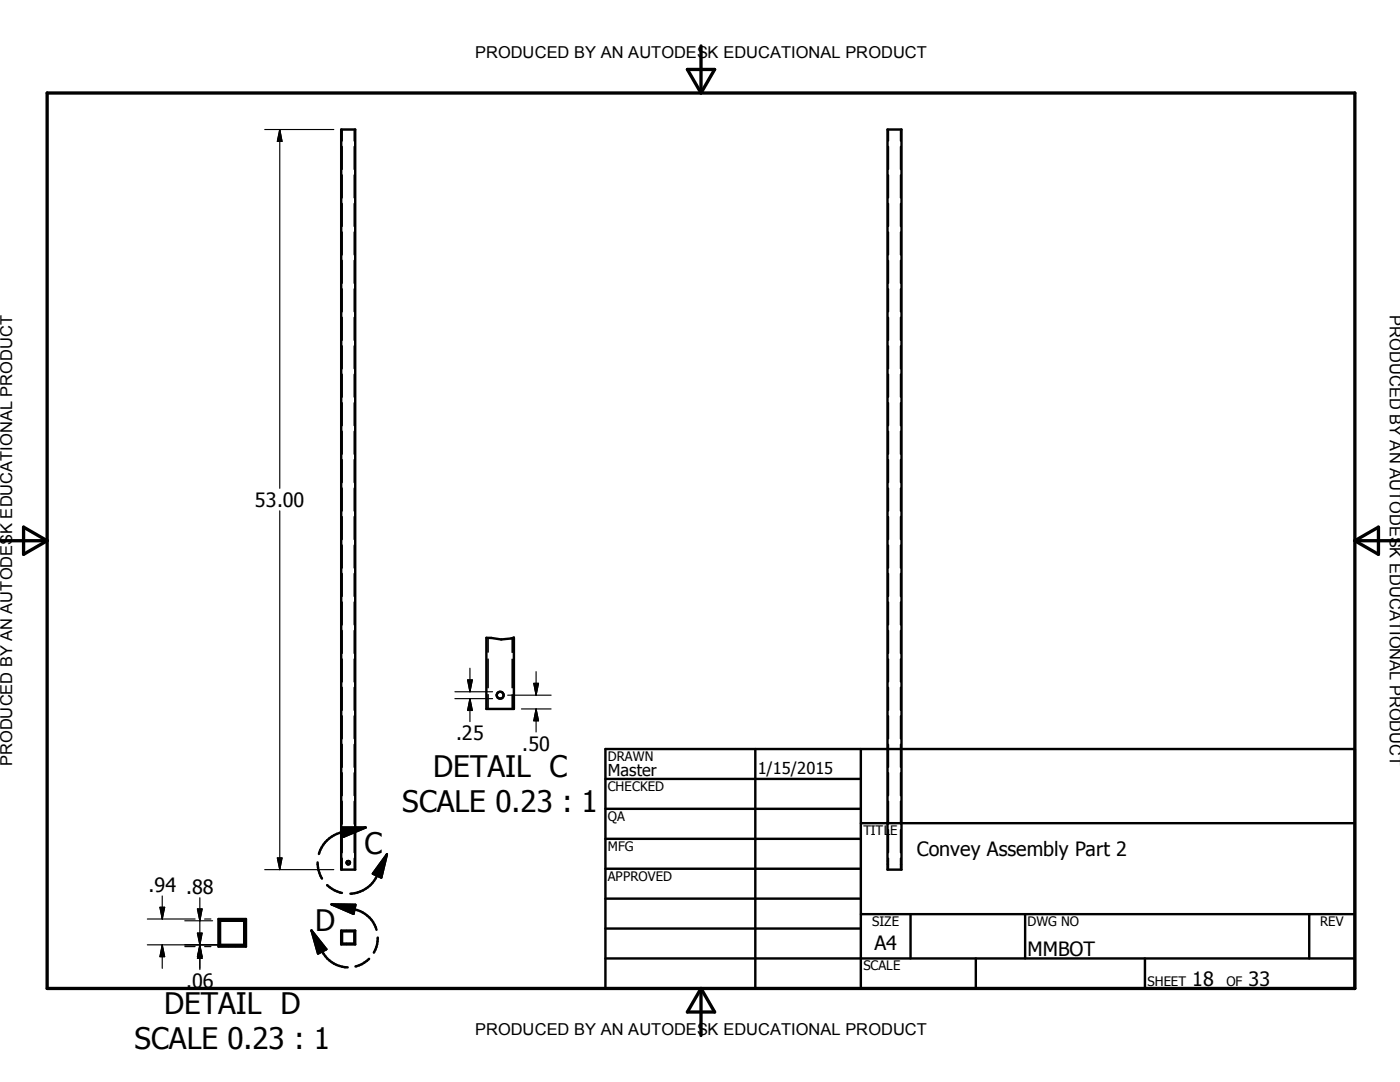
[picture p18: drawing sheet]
<svg xmlns="http://www.w3.org/2000/svg" width="279mm" height="216mm" viewBox="0 0 279 216" stroke-linecap="round" stroke-linejoin="round" font-family="sans-serif">
<defs><g id="words">
<g font-size="5.9">
<text x="86.4" y="155">DETAIL C</text>
<text x="80.3" y="162.1">SCALE 0.23 : 1</text>
<text x="72.7" y="170.4">C</text>
<text x="62.9" y="185.8">D</text>
<text x="32.8" y="202.4">DETAIL D</text>
<text x="26.8" y="209.4">SCALE 0.23 : 1</text>
</g>
<g font-size="3.9">
<text x="50.9" y="101.2">53.00</text>
<text x="91" y="147.7">.25</text>
<text x="104.2" y="149.8">.50</text>
<text x="183" y="170.9">Convey Assembly Part 2</text>
<text x="29.6" y="178">.94 .88</text>
<text x="174.5" y="189.5">A4</text>
<text x="205.1" y="190.8">MMBOT</text>
<text x="37.2" y="197.1">.06</text>
<text x="237.9" y="196.7">18</text>
<text x="249.2" y="196.7">33</text>
</g>
<g font-size="3.3">
<text x="94.8" y="11.6">PRODUCED BY AN AUTODESK EDUCATIONAL PRODUCT</text>
<text x="277.4" y="62.9" transform="rotate(90 277.4 62.9)">PRODUCED BY AN AUTODESK EDUCATIONAL PRODUCT</text>
<text x="2.5" y="152.9" transform="rotate(-90 2.5 152.9)">PRODUCED BY AN AUTODESK EDUCATIONAL PRODUCT</text>
<text x="121.3" y="154.9">Master</text>
<text x="151.2" y="154.4">1/15/2015</text>
<text x="94.8" y="206.6">PRODUCED BY AN AUTODESK EDUCATIONAL PRODUCT</text>
</g>
<g font-size="2.6">
<text x="121.3" y="151.8">DRAWN</text>
<text x="121.3" y="157.8">CHECKED</text>
<text x="121.3" y="163.8">QA</text>
<text x="172.3" y="166.6">TITL</text>
<text x="177.6" y="166.6">E</text>
<text x="121.3" y="169.8">MFG</text>
<text x="121.3" y="175.8">APPROVED</text>
<text x="174.1" y="184.8">SIZE</text>
<text x="205.1" y="184.8">DWG NO</text>
<text x="263.5" y="184.8">REV</text>
<text x="172.3" y="193.6">SCALE</text>
<text x="229" y="196.7">SHEET</text>
<text x="244.8" y="196.7">OF</text>
</g>
</g></defs>
<g fill="none" stroke="#000" stroke-width=".48">
<path d="M68.1 25.8h2.8v147.7h-2.8zM177.1 25.8h2.8v147.7h-2.8zM97.1 127.3l2.9 .3 2.6-.4v14.3h-5.5zM120.8 155.4h51M120.8 149.5h149.6v47.7h-149.6zM150.7 149.5v47.7M171.8 149.5v47.7M63.4 172.1l.2 1.5 .7 1.7M65.3 176.6l1.5 1.1 1.4 .5M68.4 166.1a6.1 6.1 0 0 0-4.8 4.3M75.2 174.7a6.2 6.2 0 0 1-5.3 3.6M120.8 161.4h51"/>
<path d="M120.8 167.4h51M120.8 173.3h51M120.8 179.3h51M171.8 164.3h98.6M43.6 183.4h5.5v5.5h-5.5zM43.9 183.7h4.8v4.8h-4.8zM64.3 189.8a5.9 5.9 0 0 0 5.1 3.2M68.1 185.7h2.8v2.8h-2.8zM68.3 185.8h2.4v2.5h-2.4zM70.8 181.4a5.9 5.9 0 0 1 4.3 4.1M73.7 191.3l-1.5 1.1-1.3 .4M75.4 187.1l-.1 1.3-.7 1.7"/>
<path d="M120.8 185.3h51M120.8 191.2h149.6M171.8 182.4h98.6M181.7 182.4v8.8M194.7 191.2v6M204.6 182.4v8.8M228.5 191.2v6M261.3 182.4v8.8"/>
<circle cx="99.8" cy="138.7" r=".69"/>
<circle cx="69.5" cy="172.1" r=".35"/>
</g>
<g fill="none" stroke="#000" stroke-width=".33">
<path d="M68.3 25.8v2.3M68.3 29.2v4.6M68.3 34.9v4.6M70.7 25.8v2.3M70.7 29.2v4.6M70.7 34.9v4.6M177.3 25.8v2.3M177.3 29.2v4.6M177.3 34.9v4.6M179.7 25.8v2.3M179.7 29.2v4.6M179.7 34.9v4.6"/>
<path d="M68.3 40.6v4.6M68.3 46.3v4.5M68.3 52v4.5M68.3 57.7v4.5M70.7 40.6v4.6M70.7 46.3v4.5M70.7 52v4.5M70.7 57.7v4.5M177.3 40.6v4.6M177.3 46.3v4.5M177.3 52v4.5M177.3 57.7v4.5"/>
<path d="M179.7 40.6v4.6M179.7 46.3v4.5M179.7 52v4.5M179.7 57.7v4.5M68.3 63.3v4.6M68.3 69v4.6M68.3 74.7v4.5M70.7 63.3v4.6M70.7 69v4.6M70.7 74.7v4.5M177.3 63.3v4.6M177.3 69v4.6"/>
<path d="M177.3 74.7v4.5M179.7 63.3v4.6M179.7 69v4.6M179.7 74.7v4.5M68.3 80.4v4.5M68.3 86.1v4.5M68.3 91.7v4.6M68.3 97.4v4.6M70.7 80.4v4.5M70.7 86.1v4.5M70.7 91.7v4.6M70.7 97.4v4.6"/>
<path d="M177.3 80.4v4.5M177.3 86.1v4.5M177.3 91.7v4.6M177.3 97.4v4.6M179.7 80.4v4.5M179.7 86.1v4.5M179.7 91.7v4.6M179.7 97.4v4.6M68.3 103.1v4.5M68.3 108.8v4.5M68.3 114.4v4.6M70.7 103.1v4.5"/>
<path d="M70.7 108.8v4.5M70.7 114.4v4.6M177.3 103.1v4.5M177.3 108.8v4.5M177.3 114.4v4.6M179.7 103.1v4.5M179.7 108.8v4.5M179.7 114.4v4.6M68.3 120.1v4.6M68.3 125.8v4.6M68.3 131.5v4.6M68.3 137.2v4.5"/>
<path d="M70.7 120.1v4.6M70.7 125.8v4.6M70.7 131.5v4.6M70.7 137.2v4.5M97.4 127.3v2.8M97.4 131.5v5.7M97.4 138.6v2.9M102.2 127.3v2.9M102.2 131.6v5.6M102.2 138.6v2.9M177.3 120.1v4.6M177.3 125.8v4.6"/>
<path d="M177.3 131.5v4.6M177.3 137.2v4.5M179.7 120.1v4.6M179.7 125.8v4.6M179.7 131.5v4.6M179.7 137.2v4.5M68.3 142.9v4.5M68.3 148.5v4.6M68.3 154.2v4.6M68.3 159.9v4.5M70.7 142.9v4.5M70.7 148.5v4.6"/>
<path d="M70.7 154.2v4.6M70.7 159.9v4.5M177.3 142.9v4.5M177.3 148.5v4.6M177.3 154.2v4.6M177.3 159.9v4.5M179.7 142.9v4.5M179.7 148.5v4.6M179.7 154.2v4.6M179.7 159.9v4.5M68.3 165.6v4.5M68.3 171.3v2.2"/>
<path d="M70.7 165.6v4.5M70.7 171.3v2.2M177.1 171.8h.1M177.1 172.5h.1M177.2 171.8h.1M177.2 172.5h.1M177.3 165.6v4.5M177.3 171.3v2.2M179.7 165.6v4.5M179.7 171.3v2.2M179.7 171.8h.1M179.7 172.5h.1"/>
<path d="M179.9 171.8h.1M179.9 172.5h.1M45.7 183.4v.1M45.7 183.6v.1M45.7 188.5v.2M45.7 188.8v.1M47 183.4v.1M47 183.6v.1M47 188.5v.2M47 188.8v.1M69.2 185.7v.1M69.2 188.3v.1"/>
<path d="M69.2 188.4v.1M69.8 185.7v.1M69.8 188.3v.1M69.8 188.4v.1"/>
</g>
<path d="M9.4 18.6h261v178.6h-261zM137.2 13.9h5.4l-2.7 4.7zM139.9 9.2v9.4M0 107.9h9.4M4.7 105.2l4.7 2.7-4.7 2.7zM270.4 107.9h9M270.4 107.9l4.7-2.7v5.4zM139.9 197.2v9.4M139.9 197.2l2.7 4.7h-5.4z" fill="none" stroke="#000" stroke-width=".66"/>
<path d="M68.2 165.1h4.8l-4.5 1.9zM73 165.1l-4.6 1M77.2 170.5l-2 4.2M77.2 170.5l-1.1 4.6-1.7-.8zM62.2 185.7l2.1 4.1M62.2 185.7l2.9 3.7-1.6 .9zM66.2 180.5l4.6 .9M66.2 180.5h4.7l-.3 1.9z" fill="none" stroke="#000" stroke-width=".46"/>
<path d="M68.2 165.1h4.8l-4.5 1.9zM77.2 170.5l-1.1 4.6-1.7-.8zM62.2 185.7l2.9 3.7-1.6 .9zM66.2 180.5h4.7l-.3 1.9z" fill="#000" stroke="#000" stroke-width=".46"/>
<g fill="none" stroke="#000" stroke-width=".23">
<path d="M52.8 25.8h13.8M55.8 25.8v71.6M55.8 25.8l.5 2.4h-.9zM55.8 101.9v71.6M90.8 139.4h7.5M90.8 138h7.5M93.3 135.7h1l-.5 2.3zM93.8 133.3v4.7M93.8 139.4v4.6M93.8 139.4l.5 2.4h-1zM101.3 138.7h8.7M106.5 136.4h1l-.5 2.3z"/>
<path d="M107 134v4.7M104.1 141.5h5.9M107 141.5v4.6M107 141.5l.5 2.3h-1zM32.4 178.8v4.6M39.9 179.1v4.6M52.8 173.5h13.8M55.4 171.2h.9l-.5 2.3zM29.4 188.5h16.1M29.4 183.4h9.5M31.9 181h1l-.5 2.4zM32.4 188.5l.5 2.4h-1z"/>
<path d="M32.4 188.5v4.7M36.9 188.9h2M36.9 183.7h5.5M39.4 186.2h.9l-.4 2.3zM39.4 181.4h.9l-.4 2.3zM39.9 183.8v9.7M39.9 188.9l.4 2.3h-.9zM39.9 188.5l.4 2.4h-.9zM40.8 188.9h1.3M40.8 183.4h1.3"/>
</g>
<path d="M55.8 25.8l.5 2.4h-.9zM93.3 135.7h1l-.5 2.3zM106.5 136.4h1l-.5 2.3zM93.8 139.4l.5 2.4h-1zM107 141.5l.5 2.3h-1zM55.4 171.2h.9l-.5 2.3zM31.9 181h1l-.5 2.4zM32.4 188.5l.5 2.4h-1zM39.4 186.2h.9l-.4 2.3zM39.4 181.4h.9l-.4 2.3zM39.9 188.9l.4 2.3h-.9zM39.9 188.5l.4 2.4h-.9z" fill="#000" stroke="#000" stroke-width=".23"/>
<use href="#words"/>
</svg>
